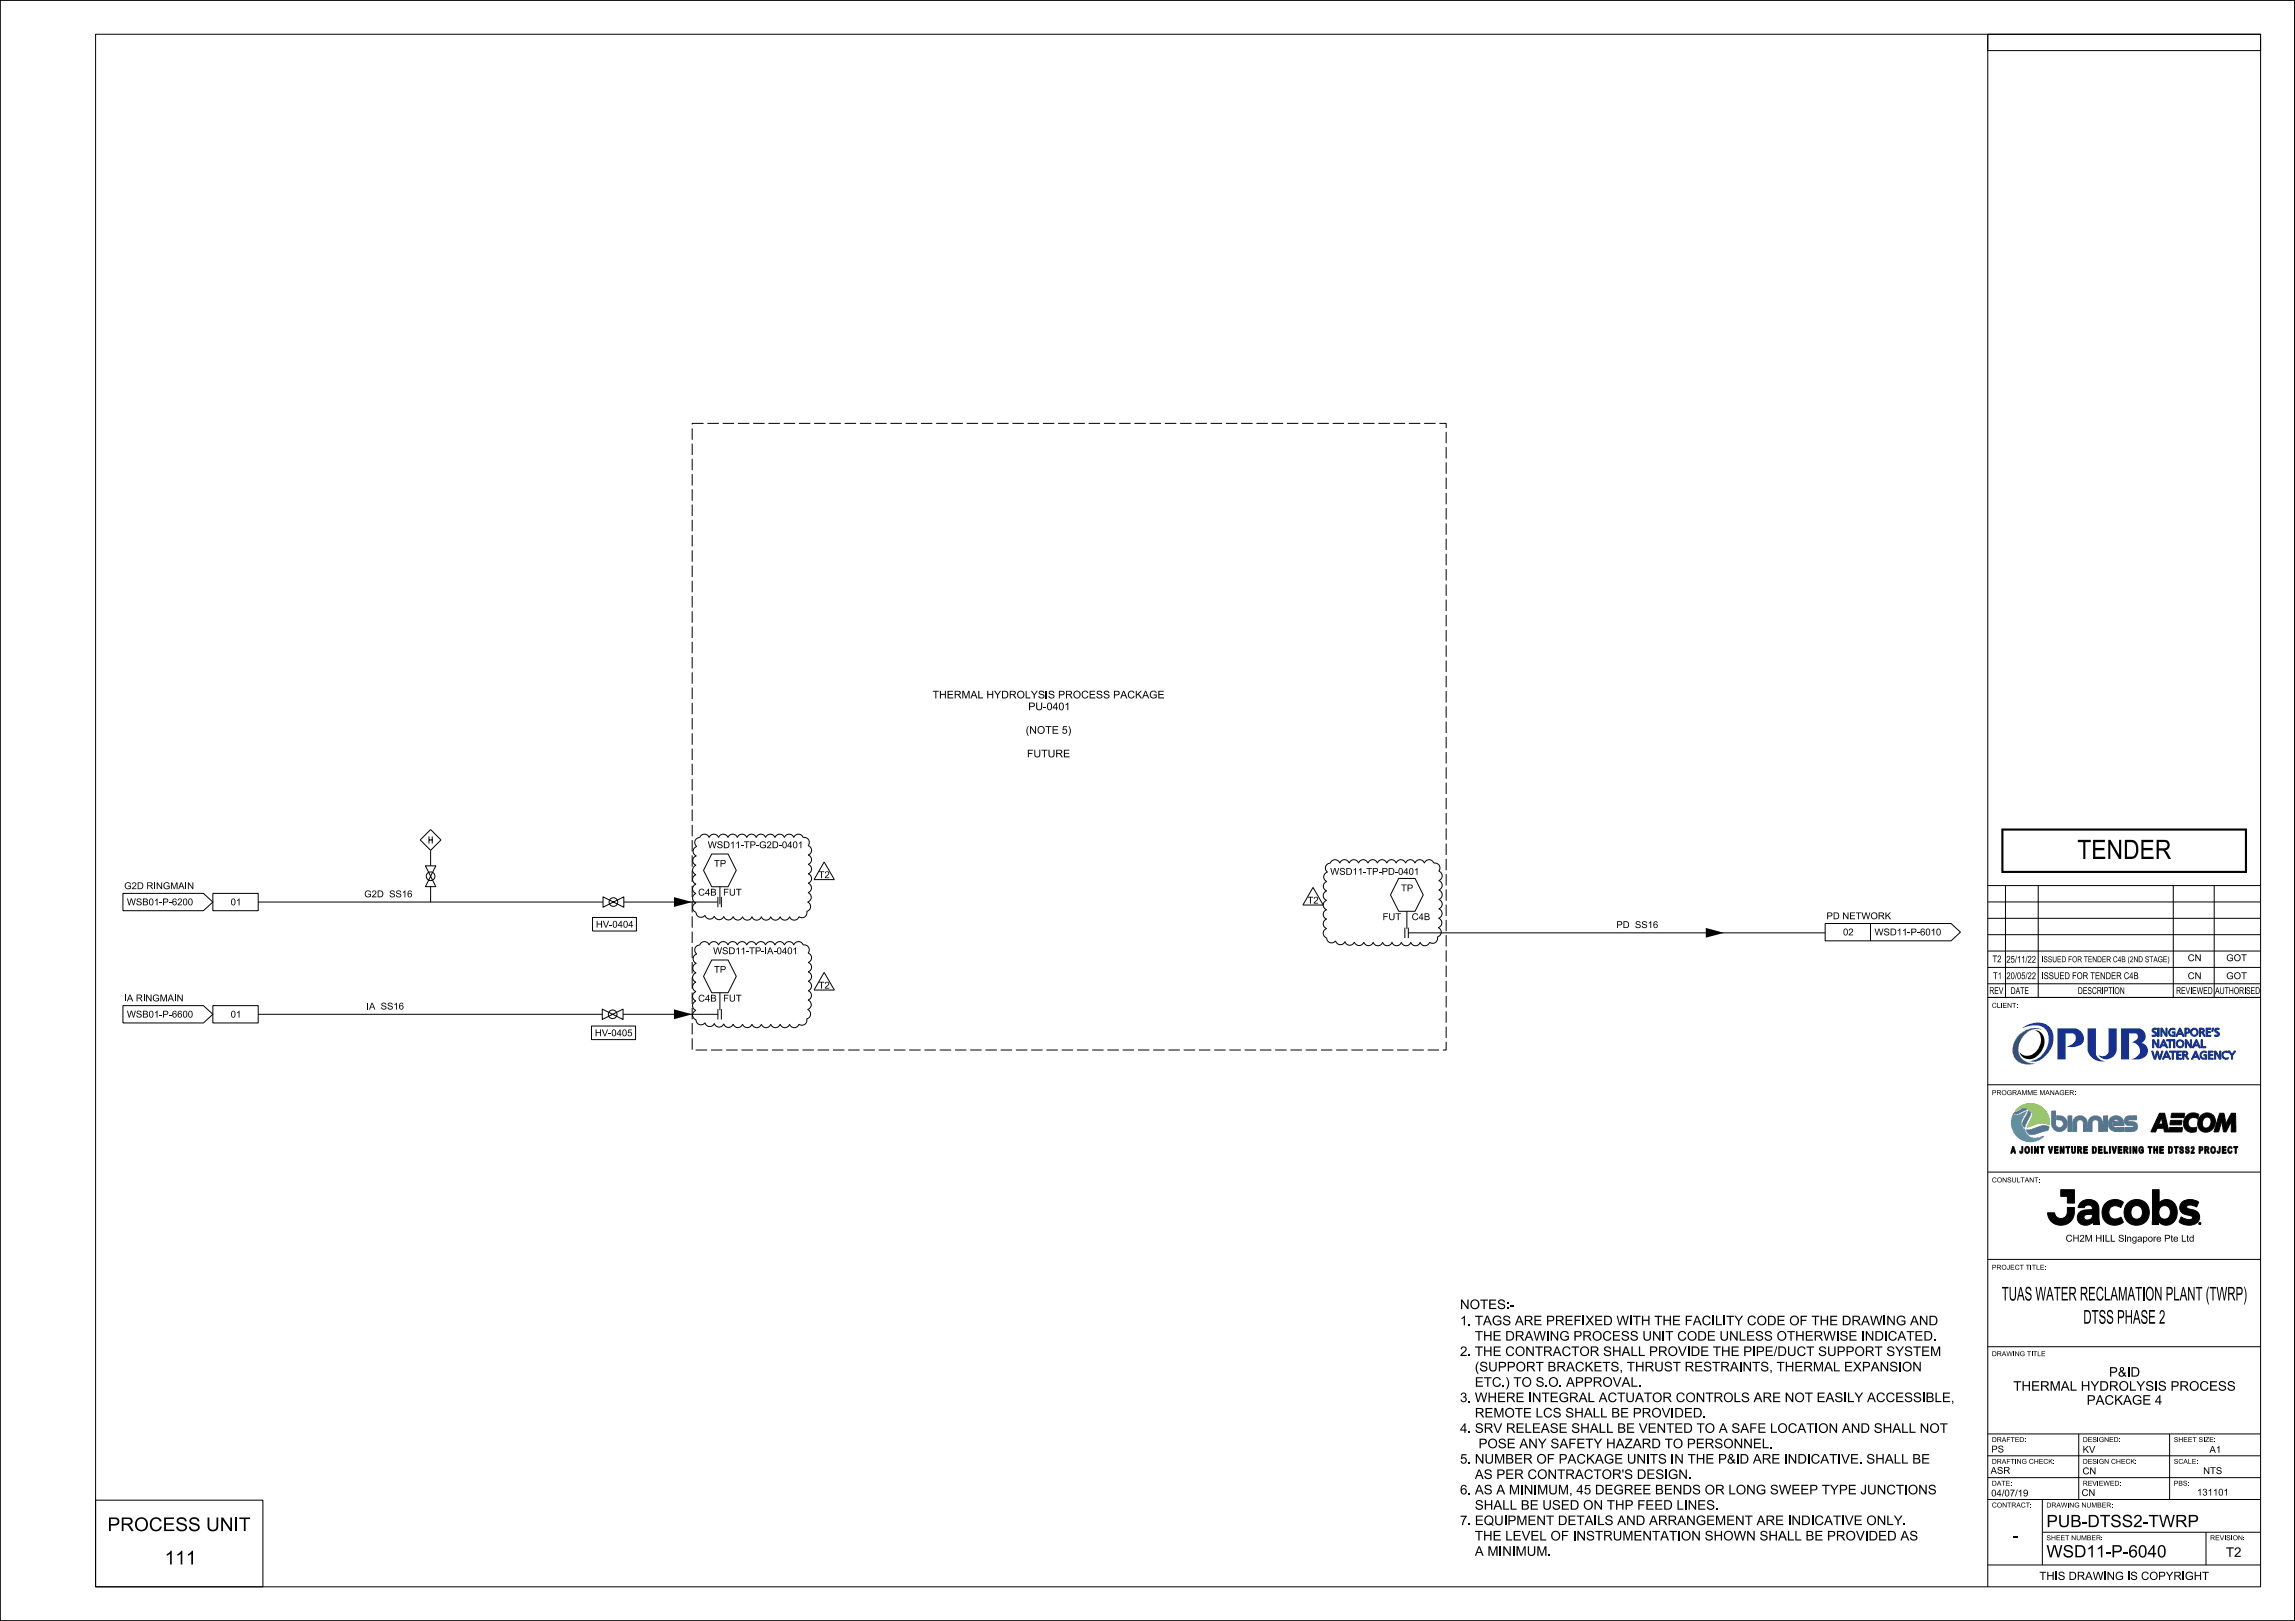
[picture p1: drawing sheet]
<svg xmlns="http://www.w3.org/2000/svg" width="841mm" height="594mm" viewBox="0 0 841 594" stroke-linecap="round" stroke-linejoin="round" font-family="sans-serif">
<defs><g id="words">
<text font-size="7" x="761.2" y="314.8">TENDER</text>
<g font-size="5">
<text x="733.5" y="476.6">TUAS WATER RECLAMATION PLANT (TWRP)</text>
<text x="763.4" y="485.1">DTSS PHASE 2</text>
<text x="39.4" y="561.1">PROCESS UNIT</text>
<text x="60.4" y="573.3">111</text>
</g>
<g font-size="4.5">
<text x="749.9" y="559.6">PUB-DTSS2-TWRP</text>
<text x="737.5" y="565">-</text>
<text x="749.9" y="570.7">WSD11-P-6040</text>
</g>
<g font-size="3.5">
<text x="535" y="479.7">NOTES:-</text>
<text x="535" y="485.6">1. TAGS ARE PREFIXED WITH THE FACILITY CODE OF THE DRAWING AND</text>
<text x="540.2" y="491.3">THE DRAWING PROCESS UNIT CODE UNLESS OTHERWISE INDICATED.</text>
<text x="535" y="496.9">2. THE CONTRACTOR SHALL PROVIDE THE PIPE/DUCT SUPPORT SYSTEM</text>
<text x="540.1" y="502.5">(SUPPORT BRACKETS, THRUST RESTRAINTS, THERMAL EXPANSION</text>
<text x="540.4" y="508.2">ETC.) TO S.O. APPROVAL.</text>
<text x="737.8" y="509.6">THERMAL HYDROLYSIS PROCESS</text>
<text x="772.8" y="504.5">P&amp;ID</text>
<text x="535" y="513.8">3. WHERE INTEGRAL ACTUATOR CONTROLS ARE NOT EASILY ACCESSIBLE,</text>
<text x="764.7" y="514.8">PACKAGE 4</text>
<text x="540.2" y="519.4">REMOTE LCS SHALL BE PROVIDED.</text>
<text x="535" y="525.1">4. SRV RELEASE SHALL BE VENTED TO A SAFE LOCATION AND SHALL NOT</text>
<text x="541.5" y="530.7">POSE ANY SAFETY HAZARD TO PERSONNEL.</text>
<text x="535" y="536.3">5. NUMBER OF PACKAGE UNITS IN THE P&amp;ID ARE INDICATIVE. SHALL BE</text>
<text x="540.4" y="542">AS PER CONTRACTOR'S DESIGN.</text>
<text x="535" y="547.6">6. AS A MINIMUM, 45 DEGREE BENDS OR LONG SWEEP TYPE JUNCTIONS</text>
<text x="540.2" y="553.2">SHALL BE USED ON THP FEED LINES.</text>
<text x="535" y="558.9">7. EQUIPMENT DETAILS AND ARRANGEMENT ARE INDICATIVE ONLY.</text>
<text x="540.1" y="564.5">THE LEVEL OF INSTRUMENTATION SHOWN SHALL BE PROVIDED AS</text>
<text x="540.1" y="570.1">A MINIMUM.</text>
<text x="815.7" y="570.5">T2</text>
</g>
<text font-size="3" x="747.3" y="579">THIS DRAWING IS COPYRIGHT</text>
<g font-size="2.8">
<text x="341.7" y="255.9">THERMAL HYDROLYSIS PROCESS PACKAGE</text>
<text x="376.8" y="260.2">PU-0401</text>
<text x="375.9" y="268.9">(NOTE 5)</text>
<text x="376.3" y="277.5">FUTURE</text>
</g>
<g font-size="2.5">
<text x="157.2" y="309.1">H</text>
<text x="259.4" y="310.8">WSD11-TP-G2D-0401</text>
<text x="261.6" y="317.6">TP</text>
<text x="300" y="321.8">T2</text>
<text x="487.5" y="320.6">WSD11-TP-PD-0401</text>
<text x="45.5" y="325.8">G2D RINGMAIN</text>
<text x="133.5" y="328.8">G2D</text>
<text x="143.2" y="328.8">SS16</text>
<text x="255.8" y="328.2">C4B</text>
<text x="265" y="328.2">FUT</text>
<text x="513.4" y="326.6">TP</text>
<text x="46.5" y="331.8">WSB01-P-6200</text>
<text x="84.5" y="331.8">01</text>
<text x="479.1" y="331.1">T2</text>
<text x="218.4" y="339.9">HV-0404</text>
<text x="506.6" y="337.2">FUT</text>
<text x="517.3" y="337.2">C4B</text>
<text x="592.3" y="340.1">PD</text>
<text x="599.6" y="340.1">SS16</text>
<text x="669.3" y="336.8">PD NETWORK</text>
<text x="675.4" y="342.8">02</text>
<text x="686.9" y="342.8">WSD11-P-6010</text>
<text x="261.3" y="349.7">WSD11-TP-IA-0401</text>
<text x="730.2" y="352.6">T2</text>
<text x="735.2" y="352.8">25/11/22</text>
<text x="801.7" y="352.2">CN</text>
<text x="815.8" y="352.2">GOT</text>
<text x="261.6" y="356.5">TP</text>
<text x="730.3" y="358.8">T1</text>
<text x="735.2" y="358.8">20/05/22</text>
<text x="748.1" y="358.8">ISSUED FOR TENDER C4B</text>
<text x="801.7" y="358.8">CN</text>
<text x="815.8" y="358.8">GOT</text>
<text x="300" y="362.3">T2</text>
<text x="729" y="364.2">REV</text>
<text x="736.8" y="364.2">DATE</text>
<text x="761.4" y="364.2">DESCRIPTION</text>
<text x="797.4" y="364.2">REVIEWED</text>
<text x="811.7" y="364.2">AUTHORISED</text>
<text x="45.5" y="367">IA RINGMAIN</text>
<text x="134.3" y="369.9">IA</text>
<text x="140.3" y="369.9">SS16</text>
<text x="255.8" y="367">C4B</text>
<text x="265" y="367">FUT</text>
<text x="46.5" y="372.9">WSB01-P-6600</text>
<text x="84.5" y="372.9">01</text>
<text x="218" y="379.7">HV-0405</text>
<text x="757" y="455">CH2M HILL Singapore Pte Ltd</text>
<text x="729.7" y="532.3">PS</text>
<text x="763.2" y="532.4">KV</text>
<text x="809.7" y="532.4">A1</text>
<text x="729.4" y="540.1">ASR</text>
<text x="763.1" y="540.3">CN</text>
<text x="807.3" y="540.2">NTS</text>
<text x="729.7" y="548.4">04/07/19</text>
<text x="762.8" y="548.2">CN</text>
<text x="805.1" y="548">131101</text>
</g>
<text font-size="2.2" x="748.1" y="352.6">ISSUED FOR TENDER C4B (2ND STAGE)</text>
<g font-size="1.8">
<text x="729.9" y="369.3">CLIENT:</text>
<text x="729.9" y="401.3">PROGRAMME MANAGER:</text>
<text x="729.9" y="433.3">CONSULTANT:</text>
<text x="729.9" y="465.3">PROJECT TITLE:</text>
<text x="729.9" y="497">DRAWING TITLE</text>
<text x="729.9" y="528.4">DRAFTED:</text>
<text x="763.2" y="528.4">DESIGNED:</text>
<text x="796.6" y="528.4">SHEET SIZE:</text>
<text x="729.9" y="536.4">DRAFTING CHECK:</text>
<text x="763.2" y="536.4">DESIGN CHECK:</text>
<text x="796.6" y="536.4">SCALE:</text>
<text x="729.9" y="544.4">DATE:</text>
<text x="763.2" y="544.4">REVIEWED:</text>
<text x="796.6" y="544.4">PBS:</text>
<text x="729.9" y="552.4">CONTRACT:</text>
<text x="749.9" y="552.4">DRAWING NUMBER:</text>
<text x="749.9" y="564.4">SHEET NUMBER:</text>
<text x="809.9" y="564.4">REVISION:</text>
</g>
</g></defs>
<g fill="#17308f">
<path d="M754 376.8h6.4a3.6 3.6 0 0 1 2.2 6l-2.6 .9-2.8-.3a3.3 3.3 0 0 0 3.3-3.9l-.8-.8h-2.8v9.5h-2.9z" fill-rule="evenodd"/>
<path d="M765 376.8h3v9.4a3.6 3.6 0 0 0 3.6 2.6 5.5 5.5 0 0 1-6.6-3.8z" fill-rule="evenodd"/>
<path d="M772.7 376.8h3v7.8a3.7 3.7 0 0 1-2.7 3.4 3.7 3.7 0 0 1-4.1-1.5 2.47 2.47 0 0 0 3.8-.8z" fill-rule="evenodd"/>
<path d="M777.3 376.8h6.6a2.87 2.87 0 0 1 2.4 2.4 2.87 2.87 0 0 1-1.5 3 2.98 2.98 0 0 1 2.3 3.2 2.98 2.98 0 0 1-2.9 2.7l-3.5 .1a3.3 3.3 0 0 0 3.3-4.3 3.2 3.2 0 0 0-2.8-1.9 2.5 2.5 0 0 0 2.2-2.6l-.8-.7h-2.4v9.5h-2.9z" fill-rule="evenodd"/>
</g>
<path d="M740.9 376.8a8.1 8.1 0 0 1 10.2-.4 8.1 8.1 0 0 1-2.1 11.1 5.2 5.2 0 0 1-5.3 1.3 8 8 0 0 0 6.1-11.3 6.9 6.9 0 0 0-8-1z" fill-rule="evenodd" fill="#0057b8"/>
<path d="M739.8 379.4a7.1 7.1 0 0 1 8.2-2.1l.2 .2a6.7 6.7 0 0 0-8.3 5.1 5.3 5.3 0 0 0 5.5 7.1h.4a6.1 6.1 0 0 1-8.2-3.6 8 8 0 0 1 2.2-6.7z" fill-rule="evenodd" fill="#008c95"/>
<g fill="none" stroke="#17308f" stroke-width=".37">
<path d="M789 376.9h1.3l-.1 .4-.6-.1-.5 .4 1.2 1-.2 1-1.5 .2v-.5h1l.3-.3-1.1-.9a.88 .88 0 0 1 .2-1.2zM790.7 376.8h.5v3h-.5zM791.8 376.8h.5l1.3 2.1 .1-2.1h.4v3h-.5l-1.3-2.2v2.2h-.5zM795.1 377.2l.3-.2a.9 .9 0 0 1 1-.4 .9 .9 0 0 1 .6 .8 1.16 1.16 0 0 0-1.7 .2 1.16 1.16 0 0 0 .5 1.7h.8v-.8h-.6v-.4h1.1v1.7h-1.4a1.54 1.54 0 0 1-.6-2.6zM798.7 376.8h.3l1.3 3h-.4l-.3-.7h-1.5l-.3 .7h-.5zM798.8 377.4l.6 1.2h-1.1zM800.6 376.8h1a.99 .99 0 0 1 .9 1.2 .99 .99 0 0 1-1.4 .6v1.2h-.5zM801.1 377.2l.8 .1 .1 .7-.9 .2zM806 376.8h.9a.87 .87 0 0 1 .9 .6 .87 .87 0 0 1-.4 1l.7 1.4h-.5l-.7-1.3h-.5v1.3h-.4zM806.4 377.2l.8 .1 .1 .6-.9 .2zM806.9 378.5h.1M808.4 376.8h1.8v.4h-1.3v.8h1.1v.4h-1.1v1h1.3v.4h-1.8z"/>
<path d="M810.8 376.8h.4l-.3 1.2h-.4zM810.8 376.8h.4M812 376.9h1.3l-.2 .4-.6-.1-.4 .4 1.1 1-.1 1-1.5 .2v-.5h.9l.3-.3-1-.9a.85 .85 0 0 1 .2-1.2zM788.5 385.2h.4l.8 2.2 .6-2.2h.5l.7 2.2 .7-2.2h.4l-.9 3h-.5l-.7-2.3-.6 2.3h-.5zM788.8 381h.5l1.3 2.1 .1-2.1h.4v3h-.5l-1.3-2.2-.1 2.2h-.4zM792.7 381h.3l1.4 3h-.5l-.3-.7h-1.5l-.3 .7h-.4zM792.9 381.7l.5 1.2h-1.1zM793.7 385.2h.4l1.3 3h-.4l-.3-.8h-1.5l-.3 .8h-.5zM793.9 385.8l.6 1.2h-1.1zM794 381h2.3v.4h-1v2.6h-.4v-2.6h-.9zM795 385.2h2.4v.4h-1v2.6h-.4v-2.6h-1zM796.5 381h.5v3h-.5z"/>
<path d="M797.6 385.2h1.8v.3h-1.2v.9h1.1v.4h-1.1v1h1.2v.4h-1.8zM799.9 385.2h.9a.87 .87 0 0 1 .9 .6 .87 .87 0 0 1-.4 1l.7 1.4h-.5l-.7-1.3h-.5v1.3h-.4zM800.3 385.6l.8 .1 .1 .5-.9 .3zM800.8 381h.5l1.3 2.1 .1-2.1h.4v3h-.5l-1.3-2.2-.1 2.2h-.4zM804.4 385.2h.4l1.3 3h-.5l-.3-.8h-1.5l-.3 .8h-.4zM804.6 385.8l.5 1.2h-1zM804.7 381h.3l1.3 3h-.4l-.3-.7h-1.5l-.3 .7h-.5zM804.8 381.7l.6 1.2h-1.1zM806.6 381h.5v2.5h1.2v.5h-1.7zM806.7 385.5l.9-.4a.64 .64 0 0 1 .9 .7 1.16 1.16 0 0 0-1.7 .3 1.16 1.16 0 0 0 .5 1.6h.9v-.7l-.6-.1v-.4h1v1.7h-1.3a1.56 1.56 0 0 1-.6-2.7zM808.6 385.8h.1M809.2 385.2h1.8v.3h-1.2v.9h1.1v.4h-1.1v1h1.2v.4h-1.8z"/>
<path d="M811.5 385.2h.5l1.3 2.1 .1-2.1h.4v3h-.5l-1.3-2.2v2.2h-.5z"/>
<circle cx="804.1" cy="378.2" r="1.46"/>
<circle cx="804.1" cy="378.2" r="1.04"/>
<circle cx="798.9" cy="382.4" r="1.03"/>
<circle cx="798.9" cy="382.4" r="1.45"/>
</g>
<path d="M814.7 385.5a1.66 1.66 0 0 1 1.9-.1v.4a1.18 1.18 0 0 0-1.7 0 1.18 1.18 0 0 0 0 1.7 1.18 1.18 0 0 0 1.7 0 1.01 1.01 0 0 1-.9 .8 1.01 1.01 0 0 1-1-.5l-.5-1.2z" fill-rule="evenodd" fill="#17308f"/>
<path d="M816.5 385.8a1.15 1.15 0 0 0-1.6 .1 1.15 1.15 0 0 0 0 1.5 1.15 1.15 0 0 0 1.6 .1M816.5 387.5h.1M816.5 385.2h.6l.9 1.1 .8-1.1h.5l-1.2 1.6v1.4h-.4v-1.4zM816.5 385.2h.6M816.6 385.8a.85 .85 0 0 0-1.3-.6 1.54 1.54 0 0 0-1 2.1 1.54 1.54 0 0 0 2.3 .6v-.3M816.6 385.8h.1M817.9 386.3h.1" fill="none" stroke="#17308f" stroke-width=".37"/>
<g fill="#17308f">
<path d="M808.4 376.8h1.8v.4h-1.3v.8h1.1v.4h-1.1v1h1.3v.4h-1.8z" fill-rule="evenodd"/>
<path d="M791.8 376.8h.5l1.3 2.1 .1-2.1h.4v3h-.5l-1.3-2.2v2.2h-.5z" fill-rule="evenodd"/>
<path d="M790.7 376.8h.5v3h-.5z" fill-rule="evenodd"/>
<path d="M788.8 377l.5-.2 1 .1-.1 .4-.6-.1-.4 .3 1.2 1.3-.1 .6-.4 .4h-1.3v-.5h1l.3-.3-1.2-1.1z" fill-rule="evenodd"/>
<path d="M795.1 377.2a1.72 1.72 0 0 1 2-.2v.4a1.17 1.17 0 0 0-1.8 .2 1.17 1.17 0 0 0 .5 1.7h.8v-.7l-.6-.1v-.4h1.1v1.7h-1.4a1.54 1.54 0 0 1-.6-2.6z" fill-rule="evenodd"/>
<path d="M798.7 376.8h.3l1.3 3h-.4l-.3-.7h-1.5l-.3 .7h-.5zM798.8 377.4l-.5 1.2h1.1z" fill-rule="evenodd"/>
<path d="M800.6 376.8h1a.99 .99 0 0 1 .9 1.2 .99 .99 0 0 1-1.4 .6v1.2h-.5zM801.1 377.2v1l.8-.1 .1-.7z" fill-rule="evenodd"/>
<path d="M802.7 378.2a1.46 1.46 0 0 0 2.9 0 1.46 1.46 0 0 0-2.9 0zM803 378.2a1.05 1.05 0 0 1 2.1 0 1.05 1.05 0 0 1-2.1 0z" fill-rule="evenodd"/>
<path d="M806 376.8h.9a.87 .87 0 0 1 .9 .6 .87 .87 0 0 1-.4 1l.7 1.4h-.5l-.7-1.3h-.5v1.3h-.4zM806.4 377.2v.9l.9-.2-.1-.6z" fill-rule="evenodd"/>
<path d="M810.8 376.8h.4l-.3 1.2h-.4z" fill-rule="evenodd"/>
<path d="M811.8 377l.4-.2 1.1 .1-.2 .4-.6-.1-.4 .3 1.2 1.3-.5 1h-1.2v-.5h.9l.3-.3-1.1-1.1z" fill-rule="evenodd"/>
<path d="M788.8 381h.5l1.3 2.1 .1-2.1h.4v3h-.5l-1.3-2.2-.1 2.2h-.4z" fill-rule="evenodd"/>
<path d="M797.5 382.4a1.45 1.45 0 0 0 2.8 0 1.45 1.45 0 0 0-2.8 0zM797.8 382.4a1.05 1.05 0 0 1 2.1 0 1.05 1.05 0 0 1-2.1 0z" fill-rule="evenodd"/>
<path d="M792.7 381h.3l1.4 3h-.5l-.3-.7h-1.5l-.3 .7h-.4zM792.9 381.7l-.6 1.2h1.1z" fill-rule="evenodd"/>
<path d="M804.7 381h.3l1.3 3h-.4l-.3-.7h-1.5l-.3 .7h-.5zM804.8 381.7l-.5 1.2h1.1z" fill-rule="evenodd"/>
<path d="M800.8 381h.5l1.3 2.1 .1-2.1h.4v3h-.5l-1.3-2.2-.1 2.2h-.4z" fill-rule="evenodd"/>
<path d="M794 381h2.3v.4h-1v2.6h-.4v-2.6h-.9z" fill-rule="evenodd"/>
<path d="M796.5 381h.5v3h-.5z" fill-rule="evenodd"/>
<path d="M806.6 381h.5v2.5h1.2v.5h-1.7z" fill-rule="evenodd"/>
<path d="M793.7 385.2h.4l1.3 3h-.4l-.3-.8h-1.5l-.3 .8h-.5zM793.9 385.8l-.5 1.2h1.1z" fill-rule="evenodd"/>
<path d="M795 385.2h2.4v.4h-1v2.6h-.4v-2.6h-1z" fill-rule="evenodd"/>
<path d="M809.2 385.2h1.8v.3h-1.2v.9h1.1v.4h-1.1v1h1.2v.4h-1.8z" fill-rule="evenodd"/>
<path d="M811.5 385.2h.5l1.3 2.1 .1-2.1h.4v3h-.5l-1.3-2.2v2.2h-.5z" fill-rule="evenodd"/>
<path d="M806.7 385.5a1.68 1.68 0 0 1 1.9-.1l-.1 .4a1.16 1.16 0 0 0-1.7 .2 1.16 1.16 0 0 0 .5 1.7h.9v-.8h-.6v-.4h1v1.7h-1.3a1.56 1.56 0 0 1-.6-2.7z" fill-rule="evenodd"/>
<path d="M797.6 385.2h1.8v.3h-1.2v.9h1.1v.4h-1.1v1h1.2v.4h-1.8z" fill-rule="evenodd"/>
<path d="M799.9 385.2h.9a.87 .87 0 0 1 .9 .6 .87 .87 0 0 1-.4 1l.7 1.4h-.5l-.7-1.3h-.5v1.3h-.4zM800.3 385.6v.9l.9-.1-.1-.7z" fill-rule="evenodd"/>
<path d="M804.4 385.2h.4l1.3 3h-.5l-.3-.8h-1.5l-.3 .8h-.4zM804.6 385.8l-.5 1.2h1z" fill-rule="evenodd"/>
<path d="M788.5 385.2h.4l.8 2.2 .6-2.2h.5l.7 2.2 .7-2.2h.4l-.9 3h-.5l-.7-2.3-.6 2.3h-.5z" fill-rule="evenodd"/>
<path d="M816.5 385.2h.6l.8 1.1 .9-1.1h.5l-1.2 1.6v1.4h-.4v-1.4z" fill-rule="evenodd"/>
</g>
<path d="M739.2 406.3l1.8-1.2 2.2-.7 2.4 .1 1.7 .7 2.2 1.7 .8 1.3 .6 1.9 .1 2.2-1.7-.7-1.8-.1-4.7 1.6 1.8-3.7a2.41 2.41 0 0 0-1.5-2.9l-.6-.7-1-.1-3 1.4z" fill-rule="evenodd" fill="#95c11f"/>
<g fill="none" stroke="#95c11f" stroke-width=".37">
<path d="M738.5 407.1h.1M739.4 406.7l-.9 .4M739.4 406.7h.1M739.5 406.6h.1M739.5 406.6v.1M739.6 406.6h-.1M739.6 406.6h.1M740.8 405.9l-1.2 .7M740.8 405.9h.1M740.9 405.9l1.4-.1 .9 .7M742.8 404.5l-2.6 1-1.7 1.6M742.8 404.5h.1"/>
<path d="M742.8 413.1h.1M742.9 413.1h.1M743 413.1h-.1M743.1 413h.1M743.1 413l-.1 .1M743.2 406.5v.1M743.2 406.6v.1M743.2 406.7h.1M743.3 406.7h.1M743.4 406.7l.4 .1M743.5 404.4h.1M743.5 404.4l-.7 .1"/>
<path d="M743.6 411.4l-.8 1.7M743.6 404.4h.1M743.7 411.3h.1M743.7 404.4h.7M743.8 406.8v.1M743.8 411.1l-.1 .2M743.8 411v.1M743.8 406.9a1.96 1.96 0 0 1 .7 2.7M744.5 404.4h.1M744.5 409.7h.1M744.5 409.7l-.7 1.3M744.5 409.6h.1"/>
<path d="M744.5 409.6v.1M744.6 404.4l2.7 .8 2.2 1.7 1.2 2.4 .3 3M744.9 412.4l-1.8 .6M744.9 412.4h.1M745.1 412.3l-.2 .1M745.1 412.3h.1M745.2 412.2h.1M745.2 412.2l-.1 .1M745.9 412h.1M745.9 412l-.7 .2M746 411.9l-.1 .1M746 411.9h.1"/>
<path d="M746.1 411.9h.1M746.2 411.9h-.1M746.2 411.9h.1M746.3 411.8v.1M746.3 411.8h.1M746.4 411.8h.1M746.5 411.8l1.4-.3 2 .3M749.9 411.8h.1M750 411.8h.1M750 411.8l.7 .4M750.7 412.2h.1M750.8 412.2h.1"/>
<path d="M750.9 412.3h.1"/>
</g>
<path d="M740.1 406.9h.1" fill="none" stroke="#497593" stroke-width=".37"/>
<path d="M738.3 407.7l3.3-1.6h.6l.4 .4 .1 .2-3.6 1.5-.7-.1z" fill-rule="evenodd" fill="#497593"/>
<g fill="none" stroke="#497593" stroke-width=".37">
<path d="M738.4 407.6l.1 .6h.8M738.4 407.6h.1M738.9 407.5l-.5 .1M738.9 407.5h.1M739 407.5h-.1M739.4 408.1l-.1 .1M739.5 408.1h-.1M739.5 408.1h.1M740.1 406.9l-1.1 .6M740.2 406.9h.1M740.2 406.8v.1M740.2 406.8h.1"/>
<path d="M740.3 407.7h.1M740.3 407.7l-.8 .4M740.4 406.7l-.2 .1M740.4 407.6l-.1 .1M740.4 406.7h.1M740.4 407.6h.1M740.5 406.7h-.1M740.5 406.6v.1M740.7 407.5l-.3 .1M740.7 407.5h.1M741.9 406.1l-1.4 .5M741.9 406.1h.1"/>
<path d="M742 406.1h.2M742.2 406.1h.1M742.2 406.1l.5 .5M742.7 406.6v.1M742.7 406.7l-2 .8"/>
</g>
<path d="M743.2 407.1h.2a1.59 1.59 0 0 1 .1 2.6l-1.1 1.9-.4 1.5-.2-.1-.6-.8 .1-1z" fill-rule="evenodd" fill="#497593"/>
<g fill="none" stroke="#497593" stroke-width=".37">
<path d="M741.9 410l-.7 2 .7 1.1M741.9 410h.1M741.9 413.1h.1M742 413v.1M742 413h.1M742.1 412.6l-.1 .4M742.1 412.6h.1M742.1 412.5v.1M742.1 412.5h.1M742.1 412.4h.1M742.1 412.4v.1M742.4 411.6l-.3 .7"/>
<path d="M742.4 411.6h.1M742.4 409l-.5 1M742.5 411.5l-.1 .1M742.5 409h-.1M742.5 411.5h.1M742.5 408.9v.1M742.6 408.8h.1M742.9 410.6h.1M742.9 410.6l-.4 .9M742.9 408.1l-.3 .7M743 408h.1M743 408v.1"/>
<path d="M743 410.4v.1M743 407.8h.1M743 407.9h.1M743 410.4h.1M743.1 410.3l-.1 .1M743.1 410.3h.1M743.1 410.2v.1M743.2 410.2h-.1M743.2 410.2h.1M743.2 407.2h.1M743.2 407.2l-.2 .6M743.2 410.1v.1"/>
<path d="M743.2 410.1h.1M743.2 407.1h.1M743.2 410v.1M743.2 407.1v.1M743.3 410h.1M743.3 409.9v.1M743.3 407.1h.1M743.3 409.9h.1M743.4 407.1a.88 .88 0 0 1 .6 1.3M743.4 409.8h.1M743.4 409.8l-.1 .1M743.4 409.7h.1"/>
<path d="M743.4 409.7v.1M744 408.5l-.6 1.2M744 408.5h.1M744 408.4v.1M744 408.4h.1"/>
</g>
<path d="M751.8 407.1h1.5v4.9l.3 .7 .7 .4a1.45 1.45 0 0 0 1.8-1.4 1.45 1.45 0 0 0-1.8-1.4h-.6v-1.4h.5a2.88 2.88 0 0 1 3.3 2.4 2.88 2.88 0 0 1-2.4 3.3 2.88 2.88 0 0 1-3.3-2.4z" fill-rule="evenodd" fill="#497593"/>
<g fill="none" stroke="#497593" stroke-width=".37">
<path d="M751.8 407.1h.1M751.8 407.1l.1 5.6M751.8 407.1h1.5v4.9l.3 .7M751.9 412.7h.1M752 412.7l1.2 1.5 .9 .4h1.1M753.6 412.7h.1M755.2 414.6h.1M757.3 412.8v.1a3 3 0 0 1-2 1.7M757.4 412.8h-.1M757.4 412.7v.1M757.4 412.7h.1M757.4 412.6v.1"/>
<path d="M757.4 412.6h.1M757.4 412.5l.1-.5a2.89 2.89 0 0 0-3.3-3.1h-.5v1.4h.6a1.45 1.45 0 0 1 1.8 1.8 1.45 1.45 0 0 1-2.5 .6"/>
</g>
<path d="M737.9 408h.1a1.39 1.39 0 0 0 2.4 .3l2.1-1-1.8 3.5a3.1 3.1 0 0 0 1.3 3.2l.4 1.1a4.3 4.3 0 0 0 5 1.7l1.5-.4-1.2 1-1.6 .7-1.7 .3-1.5-.1a7 7 0 0 1-5-10.3z" fill-rule="evenodd" fill="#3abad9"/>
<g fill="none" stroke="#3abad9" stroke-width=".37">
<path d="M737.5 408.9v.1M737.5 409l-.4 2.8 .4 2.1M737.5 408.8v.1M737.5 408.9h.1M737.5 413.9h.1M737.5 413.9l.7 1.4M737.9 408l-.4 .8M737.9 408h.1M738 408v.1M738 408h.1M738.2 415.3h.1M738.2 415.3l1 1.1a7 7 0 0 0 5.3 2"/>
<path d="M741.3 409.4h.1M741.3 409.4l-.6 1.4a2.63 2.63 0 0 0 1.2 3M741.8 408.6l-.5 .8M741.8 408.6h.1M741.9 408.5h.1M741.9 408.5l-.1 .1M742 413.8h.1M742 413.8v.1M742 413.9l.2 .7M742 413.9h.1M742.2 414.7h.1M742.2 414.6v.1"/>
<path d="M742.2 414.6h.1M742.2 414.7v.1M742.2 407.9h.1M742.2 414.8l.2 .3a3.4 3.4 0 0 0 3.8 1.9M742.2 407.9l-.3 .6M742.4 407.3l-1.7 .9a1.76 1.76 0 0 1-2.7-.1M742.5 407.3h.1M742.5 407.3h-.1M742.5 407.3l-.3 .6M744.5 418.4h.1M746.2 417h.1M746.4 417h-.1"/>
<path d="M746.4 417h.1M746.4 418l-1.8 .4M746.5 417.9l-.1 .1M746.5 417.9h.1M746.6 417.9h-.1M746.6 417h-.1M747.4 416.8l-.8 .2M747.4 416.8h.1M747.5 416.8h.1M747.6 416.8h.1M747.6 416.8h-.1M747.7 416.7h.1"/>
<path d="M747.7 416.7v.1M747.9 416.7h-.1M748 416.7h-.1M748.2 416.6h.1M748.2 416.6l-.2 .1M748.4 416.6h-.2M748.4 416.5v.1M748.4 416.5h.1M748.5 416.5h.1M748.9 416.4l-.4 .1M748.9 416.4l-2.3 1.5M748.9 416.4h.1"/>
</g>
<path d="M773.4 409.7l1-.7 1-.1a2.93 2.93 0 0 1 2.9 3.1v.5h-3.9v-1.5l2.2-.1a1.45 1.45 0 0 0-2.5 .3 1.45 1.45 0 0 0 1.6 2h2.6v1.4h-3.5a2.89 2.89 0 0 1-1.4-4.9z" fill-rule="evenodd" fill="#497593"/>
<path d="M772.9 410.3l-.4 1.6a3.4 3.4 0 0 0 4.4 2.7h1.4v-1.4h-1.5a2.25 2.25 0 0 1-2.7-.9l-.1-.2M772.9 410.3h.1M773 410.2a2.9 2.9 0 0 1 3.4-1.2 2.9 2.9 0 0 1 1.9 3v.5h-3.9v-1.5h2.3M773 410.2v.1M773 410.3h-.1M774 412v.1M776.7 411l-.1-.1a1.45 1.45 0 0 0-1.8-.5 1.45 1.45 0 0 0-.8 1.6M776.7 411h.1" fill="none" stroke="#497593" stroke-width=".37"/>
<path d="M757.8 408.9h1.4v5.7h-1.4z" fill-rule="evenodd" fill="#497593"/>
<path d="M757.8 408.9v5.7h1.4M757.8 408.9h.1M757.8 408.9h1.4v5.7M759.2 414.6h.1" fill="none" stroke="#497593" stroke-width=".37"/>
<path d="M760.4 409.6l1-.6 1.1-.1 .8 .2 .9 .7 .7 1.4v3.4h-1.4v-2.1a1.45 1.45 0 0 0-.4-1.7 1.45 1.45 0 0 0-1.7-.1l-.4 .6v3.3h-.8a.55 .55 0 0 1-.7-.1 .55 .55 0 0 1 .1-.7v-2.9z" fill-rule="evenodd" fill="#497593"/>
<g fill="none" stroke="#497593" stroke-width=".37">
<path d="M759.6 414.6h.1M759.6 414.6h1.3M760.9 414.6h.1M760.9 414.6l.1-2.9a1.3 1.3 0 0 1 1.5-1.4 1.3 1.3 0 0 1 1 1.8v2.5h1.3M763.1 409h-1.7l-1.4 1.2-.4 .9v3.5M763.1 409h.1M763.2 409l.1 .1M763.3 409.1h.1M763.3 409.1l.9 .7 .6 1M764.8 410.8h.1M764.8 410.9h.1M764.8 410.9v3.7"/>
<path d="M764.8 414.6h.1"/>
</g>
<path d="M766 409.6l.8-.5 1.4-.2 1.6 .8 .7 1.3v3.6h-1.4v-1.6a2.45 2.45 0 0 0-.3-2.3 1.28 1.28 0 0 0-1.6-.2 1.28 1.28 0 0 0-.6 1.5v2.6h-1.4v-3.6z" fill-rule="evenodd" fill="#497593"/>
<path d="M765.2 414.6h.1M765.2 411.1v.1M765.2 411.2v3.4M765.2 411.1l.2-.5a2.77 2.77 0 0 1 3.6-1.5 2.77 2.77 0 0 1 1.5 3.6v1.9h-1.4v-1.6a2.45 2.45 0 0 0-.3-2.3 1.24 1.24 0 0 0-2.1 .4M766.7 411.2l-.1 3.4h-1.4M766.7 411.2h.1M766.7 411.1v.1" fill="none" stroke="#497593" stroke-width=".37"/>
<path d="M770.9 408.9h1.4v5.7h-1.4z" fill-rule="evenodd" fill="#497593"/>
<path d="M770.9 408.9h.1M770.9 408.9h1.4v5.7h-1.4z" fill="none" stroke="#497593" stroke-width=".37"/>
<path d="M779 409.4l1.1-.5h2.9v1.4h-2.9l-.2 .5 .2 .2 2.1 .2 .7 .5 .3 .7a1.99 1.99 0 0 1-.6 1.9 1.99 1.99 0 0 1-2.1 .3h-1.8v-1.4l3.1-.1a.35 .35 0 0 0 0-.4 .35 .35 0 0 0-.4-.2h-.6a1.86 1.86 0 0 1-2.1-.8 1.86 1.86 0 0 1 .3-2.3z" fill-rule="evenodd" fill="#497593"/>
<g fill="none" stroke="#497593" stroke-width=".37">
<path d="M778.7 414.6h.1M779.9 410.6l.2 .4M779.9 410.5v.1M780 410.4l-.1 .1M780 410.4h.1M780.1 408.9a1.87 1.87 0 0 0-1.6 2.3 1.87 1.87 0 0 0 2.5 1.3l.8 .2M780.1 408.9h.1M780.1 408.9h2.9v1.4l-3 .1M780.1 411h.1M780.2 411l1.6 .1M781.8 412.7h.1M781.8 411.1h.1"/>
<path d="M781.9 411.1l1.1 .7M781.9 412.7v.1M781.9 412.8h.1M781.9 412.8l-.3 .4h-2.9v1.4M783 411.8h.1M783 411.8v.1M783 411.9l.2 .5a2.24 2.24 0 0 1-3 2.2h-1.5M783 411.9h.1"/>
</g>
<path d="M742.6 414l1.9-.1 3.8-1.3 1.4-.1a.9 .9 0 0 1 1.1 .8 .9 .9 0 0 1-.9 1l-4.6 1.4a1.9 1.9 0 0 1-2.7-1.7z" fill-rule="evenodd" fill="#497593"/>
<g fill="none" stroke="#497593" stroke-width=".37">
<path d="M742.7 414.1a2.28 2.28 0 0 0 3.4 1.4l3.1-1M742.7 414v.1M743.9 414h-1.2M744.4 413.9l-.5 .1M744.4 413.9h.1M744.5 413.8h.1M744.5 413.8v.1M745.6 413.4h.1M745.6 413.4v.1M745.6 413.5l-1.1 .3M745.7 413.4h.1M746.8 413l-1.1 .4"/>
<path d="M746.8 413h.1M747 413h-.1M747 413h.1M747.6 412.7l-.6 .3M747.7 412.7h-.1M747.7 412.7h.1M747.8 412.7h.1M747.8 412.7l1.7-.2 1.3 .6M749.2 414.5h.1M749.3 414.4v.1M749.9 414.3l-.6 .1M749.9 414.3h.1"/>
<path d="M750.4 414.3h-.4M750.4 414.3h.1M750.8 413.3h.1M750.8 413.3l-.4 1M750.8 413.1h.1M750.8 413.2v.1M750.8 413.2h.1M750.9 413.1l-.1 .1"/>
</g>
<g fill="none" stroke="#000" stroke-width=".37">
<path d="M0 .1h840.9v593.9h-840.9zM35 12.6h793.4v568.9h-793.4zM728.4 12.6h100v5.9h-100zM728.4 12.6v568.9M155.9 317.3h3.8l-3.8 7.6h3.8zM157.8 304l3.8 3.8-3.8 3.8-3.8-3.8zM302 315.9l3.8 6.4h-7.5zM45 327.4h29.5l3.5 3.1-3.5 3.2h-29.5zM78 327.4h16.6v6.3h-16.6zM221 328.6v3.9l7.6-3.9v3.9zM263.1 328.6v3.9M264.3 328.6v3.9"/>
<path d="M481.2 325.2l3.7 6.4h-7.5zM514.8 339.9v3.8M516.1 339.9v3.8M668.8 338.4h46.2l3.4 3.2-3.4 3.2h-46.2zM685.4 338.4v6.4M728.4 336.5h100M728.4 330.5h100M728.4 324.5h100M734.9 324.5v41M746.9 324.5v41M796.4 324.5v41M811.4 324.5v41"/>
<path d="M302 356.3l3.8 6.5h-7.5zM516.1 341.8h152.7M728.4 354.5h100M728.4 348.5h100M728.4 342.5h100M45 368.5h29.5l3.5 3.2-3.5 3.2h-29.5zM78 368.5h16.6v6.4h-16.6zM220.7 369.8l7.6 3.8v-3.8l-7.6 3.8zM263.1 369.8v3.8M264.3 369.8v3.8M728.4 365.5h100M728.4 360.5h100"/>
<path d="M728.4 397.5h100M788.2 414.8h.1M791.1 411.9h.1M791.1 411.9h1.5M792.1 409.6l.4 2.3M792.1 409.6l-1 2.3M792.1 409.6h.1M792.5 411.9h.1M793.2 414.8l-.3-1.4h-2.4l-.6 1.4h-1.7M793.2 414.8h.1M793.2 414.8h6.3M794.8 414.6l-1.6-6.7h-1.8l-3.2 6.9"/>
<path d="M794.8 414.6h.1M795.2 412.1h.1M795.4 410.6h4.2M795.4 410.6h.1M795.4 410.6l-.2 1.5M795.5 409.5h.1M795.5 409.5h4.8M799.4 412.1h.1M799.4 412.1h-4.2M799.5 414.8h.1M799.6 410.6l-.2 1.5M799.6 410.6h.1"/>
<path d="M799.8 413.2l-.3 1.6M799.8 413.2h.1M799.8 413.2h-4.8l-.2 1.4M800.3 409.5h.1M800.6 408l-.3 1.5M800.6 407.9h-4.8l-.3 1.6M800.6 407.9v.1M804.8 414.6h.1M805 413l-.2 1.6M805 413h.1M805.3 410a2.02 2.02 0 0 0-2.8-.2 2.02 2.02 0 0 0-.3 2.8 2.02 2.02 0 0 0 2.8 .4M805.3 410h.1"/>
<path d="M805.4 410l.3-1.6-1.5-.6a3.6 3.6 0 0 0-4 2.9 3.6 3.6 0 0 0 2.5 4.2l2.1-.3M806.5 408.8a3.2 3.2 0 0 1 4.4-.3 3.2 3.2 0 0 1 .5 4.4l-.1 .1a3.2 3.2 0 0 1-4.5 1.5 3.2 3.2 0 0 1-1-4.7zM807.7 409.9a1.55 1.55 0 0 1 2.1-.2 1.55 1.55 0 0 1 .3 2.1 1.63 1.63 0 0 1-2.1 1.5 1.63 1.63 0 0 1-.8-2.5zM811.3 414.8h.1M813 414.8h-1.7M813 414.8h.1M813.4 407.9l-2.1 6.9M813.4 407.9h.1M813.4 407.9h1.6l.7 3.8M814.1 410.9h.1M814.1 410.9l.7 3.9M814.1 410.9l-1.1 3.8"/>
<path d="M814.8 414.8h.1M815.7 411.7h.1M815.8 411.6l-.1 .1M815.8 411.6h.1M815.8 411.6l1.9-3.7h1.5l.2 6.9h-1.8l.1-3.9-2 3.9h-.9M728.4 429.5h100M736.8 422.6h.1M736.9 422.6h.3l.2-.5h.7l.2 .5h.3M737.5 421.6h.4M737.5 421.6h.1M737.7 420.8l-.2 .8M737.7 420.7v.1"/>
<path d="M737.7 420.7h.1M737.8 420.8l.2 .8M737.9 420.2l-.3-.1-.8 2.5M737.9 420.2l.7 2.4M737.9 420.2h.1M738 421.6h.1M738.6 422.6h.1M740.4 422.6h.1M740.4 421.8a.4 .4 0 0 0-.3 .4 .4 .4 0 0 0 .3 .4M740.4 421.9h.1M740.4 421.8h.1M740.4 421.9l.4 .3"/>
<path d="M740.8 422.2h.1M740.9 422.1v-2h.4v1a.99 .99 0 0 1-.8 1.6l-.1-.1M740.9 422.1l-.1 .1M742.3 420.3a1 1 0 0 1 1.3 .1 1 1 0 0 1 .1 1.3 .95 .95 0 0 1-1.2 .9 .95 .95 0 0 1-.5-1.5zM742.7 420.6l.6 .3v.8a.57 .57 0 0 1-.8 .5 .57 .57 0 0 1-.1-.9zM743 422.2h-.1M744.4 420.1h.3v2.5h-.3zM744.6 420.1v2.5M745.5 420.1h.4l.7 1.7v-1.7h.4v2.5h-.4l-.7-1.6-.1 1.6h-.3zM746.5 421.7h.1M747.6 420.1h1.5v.4h-.6v2.1h-.4v-2.1h-.5zM750.6 420.2h.1"/>
<path d="M750.6 420.2l.6 2.4h.4l.7-2.4M750.7 420.1l-.1 .1M750.7 420.1h.3l.5 1.8M751.5 421.9h.1M752.3 420.1v.1M752.3 420.1h-.4l-.4 1.8M752.9 420.1h1.3v.4h-1v.6h.9v.4h-.9v.7h1v.4h-1.3zM754.9 420.1h.4l.7 1.7v-1.7h.4v2.5h-.4l-.7-1.6v1.6h-.4zM755.2 436h5v4.9h-2.6v-2.5h-2.4zM756 421.7h.1M757 420.1h1.5v.4h-.6v2.1h-.3v-2.1h-.6zM760.2 421.9l-.1 .2a.38 .38 0 0 1-.5 .1 .38 .38 0 0 1-.1-.5v-1.6h-.4v.8a1.19 1.19 0 0 0 .7 1.8l.5-.2 .3-.4"/>
<path d="M760.2 421.8v-1.7h.4v1.9M760.2 421.8v.1M760.6 422v.1M762.3 420.6h.1M762.3 420.6l-.6-.1v.7h.5l.3-.3M762.3 420.6l.2 .2M762.4 421.5l.1 .1M762.4 421.5h.1M762.4 421.5l.4-.4a.75 .75 0 0 0-.2-.9 .75 .75 0 0 0-.8-.1h-.5v2.5h.4l.2-1 .6 1h.4M762.5 421.6h.1M762.5 420.8v.1M762.5 421.6l.1 .1"/>
<path d="M762.6 421.7v.1M762.6 421.8l.4 .8M762.9 422.6h.1M763.6 420.1h1.3v.4h-1v.6h1v.4h-1v.7h1.1v.4h-1.4zM766.7 420.1h.5a1.37 1.37 0 0 1 .9 2.2l-.5 .3h-.9zM767.6 420.6h.1M767.6 420.6l-.5-.1v1.7h.6M767.6 420.6l.3 .5-.2 1M767.7 422.1v.1M768.9 420.1h1.4v.4h-1v.6h1v.4h-1v.7h1.1v.4h-1.5zM771.1 420.2h.3v2h.9v.4h-1.2zM773 420.1h.4v2.5h-.4z"/>
<path d="M773.2 420.1v2.5M773.9 420.2h.1M773.9 420.2l.7 2.4h.3l.7-2.4M774 420.2l.3-.1 .4 1.7M774.8 421.9h.1M775.5 420.1h-.3l-.4 1.8M775.6 420.1v.1M776.2 420.1h1.4v.4h-1v.6h.9v.4h-.9v.7h1v.4h-1.4zM779.2 420.6l-.5-.1v.7h.5l.2-.3M779.3 420.6h.1M779.3 420.6l.1 .2M779.3 421.5l.1 .1"/>
<path d="M779.3 421.5h.1M779.4 421.6h.1M779.4 420.8v.1M779.4 421.6l.1 .1M779.5 421.7v.1M779.5 421.4l-.2 .1M779.5 421.8l.4 .8M779.6 421.4h-.1M779.6 421.4l.1-.3a.75 .75 0 0 0-.1-.9 .75 .75 0 0 0-.9-.1h-.4v2.5h.4l.1-1 .7 1h.4M779.9 422.6h.1M780.5 420.1h.3v2.5h-.3zM780.7 420.1v2.5"/>
<path d="M781.6 420.1h.4l.7 1.7v-1.7h.4v2.5h-.4l-.7-1.6-.1 1.6h-.3zM782.6 421.7h.1M784.5 420.1a1.26 1.26 0 0 0-.8 1.6 1.26 1.26 0 0 0 1.5 .8l.3-.2v-1h-.8v.4h.2a.35 .35 0 0 1-.1 .5 .35 .35 0 0 1-.5-.1l-.1-1.1 .3-.5M784.5 420.1h.1M784.5 420.5h.1M784.6 420.5h.1M784.6 420.1l.6 .2 .2 .5M784.7 420.5h.1M784.8 420.5l.2 .3M785 420.8l.1 .1M785.1 420.9h.1M785.4 420.8h.1"/>
<path d="M785.4 420.8l-.3 .1M787.2 420.1h1.4v.4h-.5v2.1h-.4v-2.1h-.5zM788.8 436h2.4v4.9a3.7 3.7 0 0 1 4.2-1.1 3.7 3.7 0 0 1 2.4 3.6 4.2 4.2 0 0 1-1.1 4.3 4.2 4.2 0 0 1-4.4 .9l-1.2-1-.1 1.1h-2.3zM789.2 420.1h.4v1h.7v-1h.4v2.5h-.4v-1.1h-.7v1.1h-.4zM791.4 420.1h1.4v.4h-1v.6h.9v.4h-.9v.7h1v.4h-1.4zM794.6 420.1h.4a1.38 1.38 0 0 1 1 2.2l-.4 .3h-1zM795.3 420.6l-.3-.1v1.7h.2a.67 .67 0 0 0 .7-.4 .67 .67 0 0 0-.1-.7l-.3-.5M795.3 420.6h.1M795.4 420.6h.1M796.7 420.1h1.5v.4h-.6v2.1h-.3v-2.1h-.6zM799 421.8h.1M799.1 421.9l.1 .2"/>
<path d="M799.1 421.8v.1M799.2 422.1l.1 .1M799.2 420.1a.88 .88 0 0 0-.3 1 .88 .88 0 0 0 .8 .6M799.2 420.1h.1M799.3 420.1h.1M799.4 420.1l.4 .1a.35 .35 0 0 1 .3 .3 .35 .35 0 0 1-.3 .4M799.7 420.8v-.2a.31 .31 0 0 0-.4 0 .31 .31 0 0 0-.1 .4 .31 .31 0 0 0 .4 .1 .78 .78 0 0 1 .7 .8 .78 .78 0 0 1-.8 .8 .78 .78 0 0 1-.7-.9h.2M799.7 421.7l.1 .1M799.7 420.8h.1M799.8 421.8l-.1 .3-.4 .1M800.8 421.8h.1M801.1 421.8h-.3"/>
<path d="M801.2 421.8v.1M801.2 421.8h.1M801.2 421.9l.1 .2M801.3 422.1v.1M801.3 420.1a.91 .91 0 0 0-.3 1.1 .91 .91 0 0 0 .9 .6l-.1 .4h-.5M801.3 420.1h.1M801.5 420.1h-.1M801.5 420.1h.1M801.5 420.1l.5 .1a.34 .34 0 0 1 .2 .4 .34 .34 0 0 1-.3 .3M801.8 420.8h.1M801.8 420.8v-.2a.32 .32 0 0 0-.5 0 .32 .32 0 0 0-.1 .4 .32 .32 0 0 0 .5 .1 .78 .78 0 0 1 .7 .9 .78 .78 0 0 1-.9 .7 .78 .78 0 0 1-.7-.9M801.9 420.8v.1"/>
<path d="M802.9 420.8v.1M802.9 420.9h.3M803.2 420.9h.1M803.3 420.2l-.4 .6M803.4 420.1h.1M803.4 422.2h.1M803.4 420.1l-.1 .1M803.5 420.1a1.14 1.14 0 0 1-.1 2M803.5 420.5l-.3 .3M803.5 420.5h.1M803.5 420.5l.2 .2M803.7 420.7h.1"/>
<path d="M803.7 420.7l-.8 1.9h1.2v-.4h-.7M805.9 420.1h.4a.82 .82 0 0 1 1 .8 .82 .82 0 0 1-1.1 .8v.9h-.3zM806.7 420.6h.1M806.7 420.6l-.5-.1v.8l.6-.1M806.8 420.6v.1M806.8 420.7l.1 .3M806.8 421.1v.1M806.9 421h.1M806.9 421l-.1 .1M808.3 420.5l.7 .1v.5l-.7 .1zM809 421.6h.1M809 421.5v.1"/>
<path d="M809 421.5h.1M809.1 421.5l.3-.4a.76 .76 0 0 0-.1-.8 .76 .76 0 0 0-.9-.2h-.5v2.5h.4l.2-1 .7 1h.4M809.1 420.8v.1M809.1 421.6l.1 .1M809.2 421.7v.1M809.2 421.8l.4 .8M809.6 422.6h.1M810.6 420.2a1.18 1.18 0 0 1 1.3 .5 1.18 1.18 0 0 1-.1 1.4 .99 .99 0 0 1-1.4 .3 .99 .99 0 0 1-.3-1.4zM810.8 422.2h.1M810.9 422.2h.2M811.2 422.2h-.1M811.2 422.2l.3-1-.2-.6-.4-.1-.4 .5v.7l.3 .5"/>
<path d="M812.7 421.8h.1M812.7 421.8a.44 .44 0 0 0-.2 .5 .44 .44 0 0 0 .4 .4 1.08 1.08 0 0 0 .7-1.6v-1h-.4v2M812.8 421.9h.1M812.8 421.9l.2 .3M813.1 422.2h-.1M813.1 422.2h.1M813.2 422.1l-.1 .1M814.4 420.1h1.3v.4h-1v.6h1v.4h-1v.7h1.1v.4h-1.4zM817 422.1v.1M817 422.2h.1M817.1 422.2h.1M817.6 420.9l-.2-.3a.67 .67 0 0 0-.7 .3 .67 .67 0 0 0 .1 .8l.2 .4"/>
<path d="M817.6 421.7h.1M817.6 421.7v.1M817.6 421.8l-.4 .4M817.6 420.9h.1M817.7 421.7h.1M817.7 421.7l.1 .1M817.7 420.9h.1M817.8 421.8h.1M817.9 420.8h.1M817.9 420.8l-.1 .1M818 420.8l-.4-.6a1.19 1.19 0 0 0-1.3 1.2 1.19 1.19 0 0 0 1.3 1.2l.4-.7M818 421.9h.1"/>
<path d="M818.6 420.1h1.4v.4h-.5v2.1h-.4v-2.1h-.5zM750.3 444.4h2.6a2.43 2.43 0 0 0 3 2 2.43 2.43 0 0 0 1.7-3.2v-.7h2.6a5.2 5.2 0 0 1-6.7 6.2 4.6 4.6 0 0 1-3.2-4.3zM762.5 440.5a4 4 0 0 1 4.9-.6 4 4 0 0 1 1.8 4.6l.2 4.2h-2.2l-.2-1a3.4 3.4 0 0 1-5.7-.8 2.95 2.95 0 0 1 3.5-3.5l2-.1a1.54 1.54 0 0 0-1.2-1.7 1.54 1.54 0 0 0-1.8 .9h-2.3l.3-1zM763.8 445.5l.7-.4 2.3-.1a1.74 1.74 0 0 1-1 1.9 1.74 1.74 0 0 1-2.1-.5zM771.8 440.7a5.1 5.1 0 0 1 6.3-.1l-.9 1.9a2.52 2.52 0 0 0-3.5-.2 2.52 2.52 0 0 0-.4 3.5 2.52 2.52 0 0 0 3.5 .4l.4-.2 .9 1.8a4.8 4.8 0 0 1-6.8-.3 4.8 4.8 0 0 1 .5-6.8zM781.6 442.3a2.24 2.24 0 0 1 2.8-.1 2.24 2.24 0 0 1 .7 2.7 2.18 2.18 0 0 1-2.8 1.7 2.18 2.18 0 0 1-1.4-3zM791.9 442.3a2.23 2.23 0 0 1 2.7-.1 2.23 2.23 0 0 1 .7 2.7 2.18 2.18 0 0 1-2.8 1.7 2.18 2.18 0 0 1-1.3-3zM799.3 440.8a5.2 5.2 0 0 1 6.4-.3l-.8 1.8a3.2 3.2 0 0 0-3.6-.3 1.41 1.41 0 0 0 1.9 1.2 2.86 2.86 0 0 1 2.9 3 2.86 2.86 0 0 1-3.2 2.7l-2.2-.1-2.2-1.1 .8-1.8a3.6 3.6 0 0 0 4.2 .6 1.53 1.53 0 0 0-2-1.3 2.68 2.68 0 0 1-2.5-1.5 2.68 2.68 0 0 1 .3-2.9zM806 448.2l.3 .3h-.3zM806.1 448.2h.1M728.4 461.5h100M728.4 493.5h100"/>
<path d="M728.4 525.5h100M728.4 533.5h100M761.8 525.5v24M795.1 525.5v24M35 549.7h61.3v31.8h-61.3zM728.4 549.5h100M728.4 541.5h100M748.4 549.5v24M728.4 573.5h100M748.4 561.5h80M808.4 561.5v12"/>
<circle cx="157.8" cy="321.1" r="1.59"/>
<circle cx="224.8" cy="330.6" r="1.59"/>
<circle cx="224.5" cy="371.7" r="1.59"/>
<circle cx="783" cy="444.3" r="4.7"/>
<circle cx="806.1" cy="448.4" r=".29"/>
<circle cx="806.1" cy="448.4" r=".36"/>
</g>
<g fill="#000">
<path d="M247 328.7l6.6 1.8-6.6 1.8zM625.1 340l6.7 1.8-6.7 1.8zM247 369.9l6.6 1.8-6.6 1.8z"/>
<path d="M733.4 303.6l.8 .8v14.7h88.4v-14.7h-88.4l-.8-.8h90v16.3h-90z" fill-rule="evenodd"/>
<path d="M745.5 377.5a4.2 4.2 0 0 1 3.3 6.4 5.3 5.3 0 0 1-7.2 3.7l-1.1-1-.5-1.2a3.8 3.8 0 0 0 6.4-.5 4.9 4.9 0 0 0 0-7z" fill-rule="evenodd"/>
<path d="M791.4 407.9l-3.2 6.9h1.7l.6-1.4h2.4l.3 1.4h5.2a1 1 0 0 0 1.1-.2 1 1 0 0 0 .2-1.1 .74 .74 0 0 0-1.1-.3h-3.6l-.2 1.4-1.6-6.7zM792.1 409.6l.5 2.3h-1.5z" fill-rule="evenodd"/>
<path d="M795.4 410.6h4.2l-.1 .7a.72 .72 0 0 1-.2 .9 .72 .72 0 0 1-.9 0l-3.2-.1z" fill-rule="evenodd"/>
<path d="M795.8 407.9h4.8l-.1 .4a.99 .99 0 0 1-.3 1.1 .99 .99 0 0 1-1.1 .1l-3.5 .1z" fill-rule="evenodd"/>
<path d="M801.3 408.9a3.5 3.5 0 0 1 4.4-.5l-.4 1.6a2.04 2.04 0 0 0-2.8-.2 2.04 2.04 0 0 0-.3 2.8 2.04 2.04 0 0 0 2.8 .4l-.1 1a.89 .89 0 0 1-.4 .9 .89 .89 0 0 1-.9 0 3.4 3.4 0 0 1-3.4-2.2 3.4 3.4 0 0 1 1.1-3.8z" fill-rule="evenodd"/>
<path d="M806.5 408.8a3.3 3.3 0 0 0-1 4.1 3.3 3.3 0 0 0 3.9 1.8l1.5-1a3.3 3.3 0 0 0 .8-4 3.3 3.3 0 0 0-3.7-1.8zM807.7 409.9a1.55 1.55 0 0 1 2.1-.2 1.55 1.55 0 0 1 .3 2.1 1.63 1.63 0 0 1-2.1 1.5 1.63 1.63 0 0 1-.8-2.5z" fill-rule="evenodd"/>
<path d="M813.4 407.9h1.6l.7 3.8 2-3.8h1.5l.1 6.9h-1.7l.1-3.9-2 3.9h-.9l-.7-3.9-1.1 3.9h-1.7z" fill-rule="evenodd"/>
<path d="M730.2 431.8l.7-.4a.4 .4 0 0 1 .5 .2 .4 .4 0 0 1 0 .4 .59 .59 0 0 0-.9-.1 .59 .59 0 0 0 0 .9 .59 .59 0 0 0 .9-.2l.2 .1a.87 .87 0 0 1-1.3 .5 .87 .87 0 0 1-.1-1.4z" fill-rule="evenodd"/>
<path d="M731.8 432.4a.9 .9 0 0 0 1.8 0 .9 .9 0 0 0-1.8 0zM732.1 432.4a.7 .7 0 0 1 1.4 0 .7 .7 0 0 1-1.4 0z" fill-rule="evenodd"/>
<path d="M735.8 431.7l.9-.2 .3 .4-.2 .1a.41 .41 0 0 0-.5-.4 .41 .41 0 0 0-.3 .5l.1 .1a.65 .65 0 0 1 .8 .5 .65 .65 0 0 1-.6 .8 .65 .65 0 0 1-.7-.8h.2a.44 .44 0 0 0 .5 .5 .44 .44 0 0 0 .3-.7h-.3a.53 .53 0 0 1-.5-.8z" fill-rule="evenodd"/>
<path d="M737.6 420.1l-.8 2.5h.4l.2-.5h.7l.2 .5h.4l-.8-2.4zM737.7 420.7l.3 .9h-.5z" fill-rule="evenodd"/>
<path d="M740.9 420.1h.4v1a.99 .99 0 0 1-.8 1.6l-.2-.2a.36 .36 0 0 1-.3-.4 .36 .36 0 0 1 .4-.3l.1 .4h.3z" fill-rule="evenodd"/>
<path d="M742.3 420.3a1.45 1.45 0 0 0 .7 2.4 1.28 1.28 0 0 0 .8-1.5 1.28 1.28 0 0 0-1.3-1zM742.7 420.6h.4l.2 .4v.9l-.4 .3-.5-.5z" fill-rule="evenodd"/>
<path d="M745.5 420.1h.4l.7 1.7v-1.7h.4v2.5h-.4l-.7-1.6-.1 1.6h-.3z" fill-rule="evenodd"/>
<path d="M747.6 420.1h1.5v.4h-.6v2.1h-.4v-2.1h-.5z" fill-rule="evenodd"/>
<path d="M750.6 420.2l.4-.1 .5 1.8 .4-1.8h.4l-.7 2.5h-.4z" fill-rule="evenodd"/>
<path d="M752.9 420.1h1.3v.4h-1v.6h.9v.4h-.9v.7h1v.4h-1.3z" fill-rule="evenodd"/>
<path d="M754.9 420.1h.4l.7 1.7v-1.7h.4v2.5h-.4l-.7-1.6v1.6h-.4z" fill-rule="evenodd"/>
<path d="M757 420.1h1.5v.4h-.6v2.1h-.3v-2.1h-.6z" fill-rule="evenodd"/>
<path d="M759.1 420.1h.4v.9a.73 .73 0 0 0 .5 1.2l.2-.3v-1.8h.4v1a1.04 1.04 0 0 1-1 1.5l-.5-.4z" fill-rule="evenodd"/>
<path d="M761.3 420.1h.5a.77 .77 0 0 1 1 .4 .77 .77 0 0 1-.3 1l.5 1.1h-.5l-.5-.9-.3-.1v1h-.4zM761.7 420.5v.7l.7-.1v-.5z" fill-rule="evenodd"/>
<path d="M763.6 420.1h1.3v.4h-1v.6h1v.4h-1v.7h1.1v.4h-1.4z" fill-rule="evenodd"/>
<path d="M766.7 420.1v2.5h1.1l.4-.9a1.13 1.13 0 0 0-1-1.6zM767.1 420.5h.2a.9 .9 0 0 1 .6 .9 .9 .9 0 0 1-.5 .8h-.3z" fill-rule="evenodd"/>
<path d="M768.9 420.1h1.4v.4h-1v.6h1v.4h-1v.7h1.1v.4h-1.5z" fill-rule="evenodd"/>
<path d="M771.1 420.2h.3v2h.9v.4h-1.2z" fill-rule="evenodd"/>
<path d="M773.9 420.2l.4-.1 .5 1.8 .4-1.8h.4l-.7 2.5h-.3z" fill-rule="evenodd"/>
<path d="M776.2 420.1h1.4v.4h-1v.6h.9v.4h-.9v.7h1v.4h-1.4z" fill-rule="evenodd"/>
<path d="M778.3 420.1h.4a.77 .77 0 0 1 1 .3 .77 .77 0 0 1-.2 1l-.2 .2 .6 1h-.4l-.6-1h-.2v1h-.4zM778.7 420.5v.7l.6-.1v-.5z" fill-rule="evenodd"/>
<path d="M781.6 420.1h.4l.7 1.7v-1.7h.4v2.5h-.4l-.7-1.6-.1 1.6h-.3z" fill-rule="evenodd"/>
<path d="M784.2 420.2l.7-.1a.42 .42 0 0 1 .5 .3 .42 .42 0 0 1-.3 .5l-.3-.4-.5 .2-.1 1a.46 .46 0 0 0 .5 .5 .46 .46 0 0 0 .4-.5h-.4v-.4h.8v1a1.01 1.01 0 0 1-1.4 .2 1.01 1.01 0 0 1-.3-1.3z" fill-rule="evenodd"/>
<path d="M787.2 420.1h1.4v.4h-.5v2.1h-.4v-2.1h-.5z" fill-rule="evenodd"/>
<path d="M789.2 420.1h.4v1h.7v-1h.4v2.5h-.4v-1.1h-.7v1.1h-.4z" fill-rule="evenodd"/>
<path d="M791.4 420.1h1.4v.4h-1v.6h.9v.4h-.9v.7h1v.4h-1.4z" fill-rule="evenodd"/>
<path d="M794.6 420.1v2.5h.4a1.25 1.25 0 0 0 1.2-1.2 1.25 1.25 0 0 0-1.2-1.3zM795 420.5h.2a.91 .91 0 0 1 .6 .9 .91 .91 0 0 1-.6 .8h-.2z" fill-rule="evenodd"/>
<path d="M796.7 420.1h1.5v.4h-.6v2.1h-.3v-2.1h-.6z" fill-rule="evenodd"/>
<path d="M799 420.3l.8-.1a.34 .34 0 0 1 .3 .3 .34 .34 0 0 1-.3 .4l-.1-.3a.31 .31 0 0 0-.4 0 .31 .31 0 0 0-.1 .4 .31 .31 0 0 0 .4 .1 .78 .78 0 0 1 .8 .8 .78 .78 0 0 1-.9 .8 .78 .78 0 0 1-.7-.9l.5 .4 .5-.2-.9-.8z" fill-rule="evenodd"/>
<path d="M801.1 420.2h.9a.33 .33 0 0 1 .3 .4 .33 .33 0 0 1-.4 .3l-.1-.3a.32 .32 0 0 0-.5 0 .32 .32 0 0 0-.1 .4 .32 .32 0 0 0 .5 .1 .77 .77 0 0 1 .7 .8 .77 .77 0 0 1-.8 .7 .77 .77 0 0 1-.7-.8h.3l.2 .4 .5-.2-.1-.3-.9-.5z" fill-rule="evenodd"/>
<path d="M803.1 420.3l.3-.2a1.13 1.13 0 0 1 .6 1 1.13 1.13 0 0 1-.6 1.1h.7v.4h-1.2l.8-1.9-.3-.2-.2 .4a.33 .33 0 0 1-.4-.3 .33 .33 0 0 1 .3-.3z" fill-rule="evenodd"/>
<path d="M805.9 420.1v2.5h.3v-.9a.82 .82 0 0 0 1.1-.8 .82 .82 0 0 0-1-.8zM806.2 420.5l.6 .1v.6l-.6 .1z" fill-rule="evenodd"/>
<path d="M807.9 420.1h.5a.77 .77 0 0 1 1 .5 .77 .77 0 0 1-.4 .9l.6 1.1h-.4l-.7-1h-.2v1h-.4zM808.3 420.5v.7l.7-.1v-.5z" fill-rule="evenodd"/>
<path d="M810.6 420.2a1.46 1.46 0 0 0 .6 2.5 1.28 1.28 0 0 0 .8-1.5 1.28 1.28 0 0 0-1.4-1zM810.8 420.6h.4l.3 .5-.1 .8-.3 .3-.6-.5z" fill-rule="evenodd"/>
<path d="M813.2 420.1h.4v1a.97 .97 0 0 1-.8 1.5l-.2-.1a.36 .36 0 0 1-.2-.4 .36 .36 0 0 1 .3-.3l.4 .4z" fill-rule="evenodd"/>
<path d="M814.4 420.1h1.3v.4h-1v.6h1v.4h-1v.7h1.1v.4h-1.4z" fill-rule="evenodd"/>
<path d="M816.7 420.4l.8-.3 .5 .7-.4 .1-.2-.3a.86 .86 0 0 0-.7 .7 .86 .86 0 0 0 .4 .9l.7-.4a.72 .72 0 0 1-.7 1 .72 .72 0 0 1-.7-1z" fill-rule="evenodd"/>
<path d="M818.6 420.1h1.4v.4h-.5v2.1h-.4v-2.1h-.5z" fill-rule="evenodd"/>
<path d="M750.3 444.4h2.6a2.36 2.36 0 0 0 2.6 2.1 2.36 2.36 0 0 0 2.1-2.5v-1.5h2.6a5.2 5.2 0 0 1-4.1 6.4 4.7 4.7 0 0 1-5.8-4.5z" fill-rule="evenodd"/>
<path d="M755.2 436h5v4.9h-2.6v-2.5h-2.4z" fill-rule="evenodd"/>
<path d="M762.5 440.5l-.7 1-.3 1h2.3a1.54 1.54 0 0 1 1.8-.9 1.54 1.54 0 0 1 1.2 1.7 6.7 6.7 0 0 0-4.8 1 2.9 2.9 0 0 0-.2 3.7 2.9 2.9 0 0 0 3.7 .8l1.5-1.1 .2 1h2.2l-.2-2.8a7.2 7.2 0 0 0-.6-4.9 4.3 4.3 0 0 0-6.1-.5zM763.8 445.5a3.4 3.4 0 0 1 3-.5 1.75 1.75 0 0 1-1 1.9 1.75 1.75 0 0 1-2.1-.5z" fill-rule="evenodd"/>
<path d="M771.8 440.7a5.1 5.1 0 0 1 6.3-.1l-.9 1.9a2.52 2.52 0 0 0-3.5-.2 2.52 2.52 0 0 0-.4 3.5 2.52 2.52 0 0 0 3.5 .4l.4-.2 .9 1.8a4.8 4.8 0 0 1-6.8-.3 4.8 4.8 0 0 1 .5-6.8z" fill-rule="evenodd"/>
<path d="M778.4 444.3a4.7 4.7 0 0 0 9.4 0 4.7 4.7 0 0 0-9.4 0zM781.6 442.3a2.28 2.28 0 0 1 2.9 0 2.28 2.28 0 0 1 .5 2.8 2.18 2.18 0 0 1-2.8 1.5 2.18 2.18 0 0 1-1.3-3z" fill-rule="evenodd"/>
<path d="M788.8 436l-.1 12.7h2.3l.1-1.1a3.8 3.8 0 0 0 4.1 1.1 3.8 3.8 0 0 0 2.6-3.5 4.3 4.3 0 0 0-5-5.5l-1.6 1.2v-4.9zM791.7 442.4a2.27 2.27 0 0 1 2.9-.2 2.27 2.27 0 0 1 .6 2.9 2.16 2.16 0 0 1-2.7 1.5 2.16 2.16 0 0 1-1.4-2.8z" fill-rule="evenodd"/>
<path d="M799.4 440.7a5.1 5.1 0 0 1 6.3-.2l-.8 1.8a2.77 2.77 0 0 0-3.6-.2l.2 .6 1.8 .6a2.81 2.81 0 0 1 2.7 2.8 2.81 2.81 0 0 1-2.8 2.8 5.9 5.9 0 0 1-4.7-1.2l.8-1.8a3.3 3.3 0 0 0 4.2 .5l-.2-.7-1.8-.5a2.68 2.68 0 0 1-2.5-1.6 2.68 2.68 0 0 1 .4-2.9z" fill-rule="evenodd"/>
<path d="M806 448.2l.3 .3h-.3z" fill-rule="evenodd"/>
<path d="M805.8 448.4a.36 .36 0 0 1 .7 0 .36 .36 0 0 1-.7 0zM805.8 448.4a.3 .3 0 0 0 .6 0 .3 .3 0 0 0-.6 0z" fill-rule="evenodd"/>
<path d="M750.1 562.8l1-.2 .3 .5h-.2a.4 .4 0 0 0-.5-.4 .4 .4 0 0 0-.3 .5l.1 .1a.67 .67 0 0 1 .9 .5 .67 .67 0 0 1-.6 .8 .67 .67 0 0 1-.8-.7l.3-.1a.44 .44 0 0 0 .5 .6 .44 .44 0 0 0 .2-.7l-.3-.1a.53 .53 0 0 1-.6-.8z" fill-rule="evenodd"/>
<path d="M816 562.8l.9-.2 .3 .4-.2 .1a.4 .4 0 0 0-.4-.4 .4 .4 0 0 0-.3 .5l.1 .1a.67 .67 0 0 1 .8 .5 .67 .67 0 0 1-.6 .8 .67 .67 0 0 1-.7-.7l.2-.1a.44 .44 0 0 0 .5 .6 .44 .44 0 0 0 .3-.7l-.4-.1a.53 .53 0 0 1-.5-.8z" fill-rule="evenodd"/>
<path d="M818.3 563.5a.9 .9 0 0 0 1.8 0 .9 .9 0 0 0-1.8 0zM818.5 563.5a.7 .7 0 0 1 1.4 0 .7 .7 0 0 1-1.4 0z" fill-rule="evenodd"/>
</g>
<path d="M253.6 155.1h276.3v229.7h-276.3v-229.7" fill="none" stroke="#000" stroke-width=".37" stroke-dasharray="4.2 1.4" stroke-linecap="butt"/>
<path d="M591.9 337.2h16v3.3h-16z" fill="#fff"/>
<path d="M94.6 330.5h126.4M228.6 330.5h34.5" fill="none" stroke="#000" stroke-width=".37"/>
<path d="M217.1 336.2h16.1v5h-16.1z" fill="#fff"/>
<path d="M217.1 336.2h16.1v5h-16.1zM94.6 371.7h126.1M228.3 371.7h34.8" fill="none" stroke="#000" stroke-width=".37"/>
<path d="M216.7 376h16.2v5h-16.2z" fill="#fff"/>
<path d="M216.7 376h16.2v5h-16.2z" fill="none" stroke="#000" stroke-width=".37"/>
<g fill="#fff">
<path d="M133.1 325.9h18.3v3.3h-18.3z"/>
<path d="M133.8 367h14.5v3.3h-14.5z"/>
</g>
<path d="M157.8 311.6v5.7M260.8 312.9h6l3 6-3 6h-6l-3-6zM157.8 324.9v5.6M263.8 324.9v6.5" fill="none" stroke="#000" stroke-width=".37"/>
<g fill="#fff">
<path d="M261.2 314.7h5.1v3.4h-5.1z"/>
<path d="M259 307.9h35v3.3h-35z"/>
</g>
<path d="M260.8 351.8h6l3 6-3 6h-6l-3-6zM263.8 363.8v6.4" fill="none" stroke="#000" stroke-width=".37"/>
<g fill="#fff">
<path d="M261.3 353.6h5v3.3h-5z"/>
<path d="M260.9 346.7h31.2v3.4h-31.2z"/>
</g>
<path d="M512.6 321.9h5.9l3 6-3 6h-5.9l-3-6zM515.5 333.9v6.5" fill="none" stroke="#000" stroke-width=".37"/>
<g fill="#fff">
<path d="M513 323.7h5.1v3.3h-5.1z"/>
<path d="M487.1 317.7h32.7v3.3h-32.7z"/>
</g>
<path d="M255.2 307.4l.3-.3a1.2 1.2 0 0 0 1.4-.9 1.82 1.82 0 0 1 3 .7 1.83 1.83 0 0 1 1.7-1.2 1.83 1.83 0 0 1 1.7 1.2 1.83 1.83 0 0 1 1.7-1.2 1.83 1.83 0 0 1 1.8 1.2 1.8 1.8 0 0 1 1.7-1.2 1.8 1.8 0 0 1 1.7 1.2 1.83 1.83 0 0 1 1.7-1.2 1.83 1.83 0 0 1 1.7 1.2 1.83 1.83 0 0 1 1.8-1.2 1.83 1.83 0 0 1 1.7 1.2 1.8 1.8 0 0 1 1.7-1.2 1.8 1.8 0 0 1 1.7 1.2 1.83 1.83 0 0 1 1.8-1.2 1.83 1.83 0 0 1 1.7 1.2 1.83 1.83 0 0 1 1.7-1.2 1.83 1.83 0 0 1 1.7 1.2 1.8 1.8 0 0 1 1.8-1.2 1.8 1.8 0 0 1 1.7 1.2 1.83 1.83 0 0 1 1.7-1.2 1.83 1.83 0 0 1 1.7 1.2 1.82 1.82 0 0 1 2 .8 1.82 1.82 0 0 1-.2 2.2 1.79 1.79 0 0 1 1.3 1.7 1.79 1.79 0 0 1-1.3 1.7 1.81 1.81 0 0 1 1.3 1.7 1.81 1.81 0 0 1-1.3 1.8 1.81 1.81 0 0 1 1.3 1.7 1.81 1.81 0 0 1-1.3 1.7 1.79 1.79 0 0 1 1.3 1.7 1.79 1.79 0 0 1-1.3 1.7 1.82 1.82 0 0 1 1.3 1.8 1.82 1.82 0 0 1-1.3 1.7 1.81 1.81 0 0 1 1.2 1.8 1.81 1.81 0 0 1-1.4 1.6 1.8 1.8 0 0 1 1.1 1.9 1.8 1.8 0 0 1-1.4 1.6 1.81 1.81 0 0 1-.7 2 1.81 1.81 0 0 1-2.1-.1 1.79 1.79 0 0 1-1.7 1.3 1.79 1.79 0 0 1-1.8-1.3 1.81 1.81 0 0 1-1.7 1.3 1.81 1.81 0 0 1-1.7-1.3 1.81 1.81 0 0 1-1.7 1.3 1.81 1.81 0 0 1-1.8-1.3 1.79 1.79 0 0 1-1.7 1.3 1.79 1.79 0 0 1-1.7-1.3 1.81 1.81 0 0 1-1.7 1.3 1.81 1.81 0 0 1-1.7-1.3 1.81 1.81 0 0 1-1.8 1.3 1.81 1.81 0 0 1-1.7-1.3 1.8 1.8 0 0 1-1.7 1.2 1.8 1.8 0 0 1-1.7-1.2 1.81 1.81 0 0 1-1.8 1.2 1.81 1.81 0 0 1-1.7-1.3 1.81 1.81 0 0 1-1.8 1.2 1.81 1.81 0 0 1-1.6-1.3 1.8 1.8 0 0 1-1.8 1.1 1.8 1.8 0 0 1-1.7-1.4 1.82 1.82 0 0 1-2 .7 1.82 1.82 0 0 1-1.2-1.8 1.81 1.81 0 0 1-1.3-1.7 1.81 1.81 0 0 1 1.3-1.7 1.81 1.81 0 0 1-1.3-1.8 1.81 1.81 0 0 1 1.3-1.7 1.79 1.79 0 0 1-1.3-1.7 1.79 1.79 0 0 1 1.3-1.7 1.81 1.81 0 0 1-1.3-1.7 1.81 1.81 0 0 1 1.3-1.8 1.8 1.8 0 0 1-1.3-1.7 1.8 1.8 0 0 1 1.3-1.7 1.79 1.79 0 0 1-1.2-1.8 1.79 1.79 0 0 1 1.3-1.7 1.82 1.82 0 0 1-1.2-1.7 1.82 1.82 0 0 1 1.3-1.7l-.5-.7-.2-.9zM486.3 316.8l.3-.3a1.24 1.24 0 0 0 1.4-1 1.8 1.8 0 0 1 3 .8 1.81 1.81 0 0 1 1.7-1.3 1.81 1.81 0 0 1 1.7 1.3 1.79 1.79 0 0 1 1.7-1.3 1.79 1.79 0 0 1 1.7 1.3 1.81 1.81 0 0 1 1.8-1.3 1.81 1.81 0 0 1 1.7 1.3 1.81 1.81 0 0 1 1.7-1.3 1.81 1.81 0 0 1 1.8 1.3 1.79 1.79 0 0 1 1.7-1.3 1.79 1.79 0 0 1 1.7 1.3 1.81 1.81 0 0 1 1.7-1.3 1.81 1.81 0 0 1 1.7 1.3 1.81 1.81 0 0 1 1.8-1.3 1.81 1.81 0 0 1 1.7 1.3 1.79 1.79 0 0 1 1.7-1.3 1.79 1.79 0 0 1 1.7 1.3 1.81 1.81 0 0 1 1.7-1.3 1.81 1.81 0 0 1 1.8 1.3 1.81 1.81 0 0 1 1.7-1.3 1.81 1.81 0 0 1 1.7 1.3 1.8 1.8 0 0 1 2 .8 1.8 1.8 0 0 1-.2 2.1 1.81 1.81 0 0 1 1.3 1.8 1.81 1.81 0 0 1-1.3 1.7 1.81 1.81 0 0 1 1.3 1.7 1.81 1.81 0 0 1-1.3 1.7 1.81 1.81 0 0 1 1.3 1.8 1.81 1.81 0 0 1-1.3 1.7 1.79 1.79 0 0 1 1.3 1.7 1.79 1.79 0 0 1-1.3 1.7 1.81 1.81 0 0 1 1.3 1.8 1.81 1.81 0 0 1-1.3 1.7 1.81 1.81 0 0 1 1.2 1.8 1.81 1.81 0 0 1-1.4 1.6 1.79 1.79 0 0 1 1.1 1.9 1.79 1.79 0 0 1-1.4 1.6 1.79 1.79 0 0 1-.7 2 1.79 1.79 0 0 1-2.1-.1 1.81 1.81 0 0 1-1.8 1.3 1.81 1.81 0 0 1-1.7-1.3 1.79 1.79 0 0 1-1.7 1.3 1.79 1.79 0 0 1-1.7-1.3 1.81 1.81 0 0 1-1.7 1.3 1.81 1.81 0 0 1-1.8-1.3 1.81 1.81 0 0 1-1.7 1.3 1.81 1.81 0 0 1-1.7-1.3 1.79 1.79 0 0 1-1.7 1.3 1.79 1.79 0 0 1-1.7-1.3 1.81 1.81 0 0 1-1.8 1.3 1.81 1.81 0 0 1-1.7-1.3 1.82 1.82 0 0 1-1.7 1.2 1.82 1.82 0 0 1-1.8-1.2 1.81 1.81 0 0 1-1.7 1.2 1.81 1.81 0 0 1-1.7-1.3 1.79 1.79 0 0 1-1.8 1.2 1.79 1.79 0 0 1-1.6-1.4 1.82 1.82 0 0 1-1.9 1.2 1.82 1.82 0 0 1-1.6-1.4 1.79 1.79 0 0 1-2 .6 1.79 1.79 0 0 1-1.2-1.7 1.81 1.81 0 0 1-1.3-1.7 1.81 1.81 0 0 1 1.3-1.8 1.81 1.81 0 0 1-1.3-1.7 1.81 1.81 0 0 1 1.3-1.7 1.79 1.79 0 0 1-1.3-1.7 1.79 1.79 0 0 1 1.3-1.7 1.81 1.81 0 0 1-1.3-1.8 1.81 1.81 0 0 1 1.3-1.7 1.81 1.81 0 0 1-1.3-1.7 1.81 1.81 0 0 1 1.3-1.7 1.79 1.79 0 0 1-1.3-1.8 1.79 1.79 0 0 1 1.3-1.7 1.81 1.81 0 0 1-1.1-1.8 1.81 1.81 0 0 1 1.3-1.6l-.5-.7-.2-.9zM255.2 346.8l.3-.3a1.16 1.16 0 0 0 1.4-1 1.8 1.8 0 0 1 3 .8 1.81 1.81 0 0 1 1.7-1.3 1.81 1.81 0 0 1 1.7 1.3 1.81 1.81 0 0 1 1.7-1.3 1.81 1.81 0 0 1 1.8 1.3 1.79 1.79 0 0 1 1.7-1.3 1.79 1.79 0 0 1 1.7 1.3 1.81 1.81 0 0 1 1.7-1.3 1.81 1.81 0 0 1 1.7 1.3 1.81 1.81 0 0 1 1.8-1.3 1.81 1.81 0 0 1 1.7 1.3 1.79 1.79 0 0 1 1.7-1.3 1.79 1.79 0 0 1 1.7 1.3 1.81 1.81 0 0 1 1.8-1.3 1.81 1.81 0 0 1 1.7 1.3 1.81 1.81 0 0 1 1.7-1.3 1.81 1.81 0 0 1 1.7 1.3 1.79 1.79 0 0 1 1.8-1.3 1.79 1.79 0 0 1 1.7 1.3 1.81 1.81 0 0 1 1.7-1.3 1.81 1.81 0 0 1 1.7 1.3 1.8 1.8 0 0 1 2 .8 1.8 1.8 0 0 1-.2 2.1 1.81 1.81 0 0 1 1.3 1.8 1.81 1.81 0 0 1-1.3 1.7 1.79 1.79 0 0 1 1.3 1.7 1.79 1.79 0 0 1-1.3 1.7 1.81 1.81 0 0 1 1.3 1.8 1.81 1.81 0 0 1-1.3 1.7 1.81 1.81 0 0 1 1.3 1.7 1.81 1.81 0 0 1-1.3 1.7 1.8 1.8 0 0 1 1.3 1.8 1.8 1.8 0 0 1-1.3 1.7 1.81 1.81 0 0 1 1.2 1.7 1.81 1.81 0 0 1-1.4 1.7 1.8 1.8 0 0 1 1.1 1.8 1.8 1.8 0 0 1-1.4 1.6 1.83 1.83 0 0 1-.7 2.1 1.83 1.83 0 0 1-2.1-.1 1.79 1.79 0 0 1-1.7 1.3 1.79 1.79 0 0 1-1.8-1.3 1.81 1.81 0 0 1-1.7 1.3 1.81 1.81 0 0 1-1.7-1.3 1.81 1.81 0 0 1-1.7 1.3 1.81 1.81 0 0 1-1.8-1.3 1.79 1.79 0 0 1-1.7 1.3 1.79 1.79 0 0 1-1.7-1.3 1.81 1.81 0 0 1-1.7 1.3 1.81 1.81 0 0 1-1.7-1.3 1.82 1.82 0 0 1-1.8 1.2 1.82 1.82 0 0 1-1.7-1.2 1.78 1.78 0 0 1-1.7 1.2 1.78 1.78 0 0 1-1.7-1.3 1.81 1.81 0 0 1-1.8 1.3 1.81 1.81 0 0 1-1.7-1.3 1.81 1.81 0 0 1-1.8 1.2 1.81 1.81 0 0 1-1.6-1.4 1.8 1.8 0 0 1-1.8 1.2 1.8 1.8 0 0 1-1.7-1.4 1.81 1.81 0 0 1-2 .7 1.81 1.81 0 0 1-1.2-1.8 1.79 1.79 0 0 1-1.3-1.7 1.79 1.79 0 0 1 1.3-1.7 1.81 1.81 0 0 1-1.3-1.8 1.81 1.81 0 0 1 1.3-1.7 1.81 1.81 0 0 1-1.3-1.7 1.81 1.81 0 0 1 1.3-1.7 1.81 1.81 0 0 1-1.3-1.8 1.81 1.81 0 0 1 1.3-1.7 1.78 1.78 0 0 1-1.3-1.7 1.78 1.78 0 0 1 1.3-1.7 1.81 1.81 0 0 1-1.2-1.8 1.81 1.81 0 0 1 1.3-1.7 1.8 1.8 0 0 1-1.2-1.8 1.8 1.8 0 0 1 1.3-1.6l-.5-.7-.2-.9z" fill="none" stroke="#000" stroke-width=".37"/>
<use href="#words"/>
</svg>
